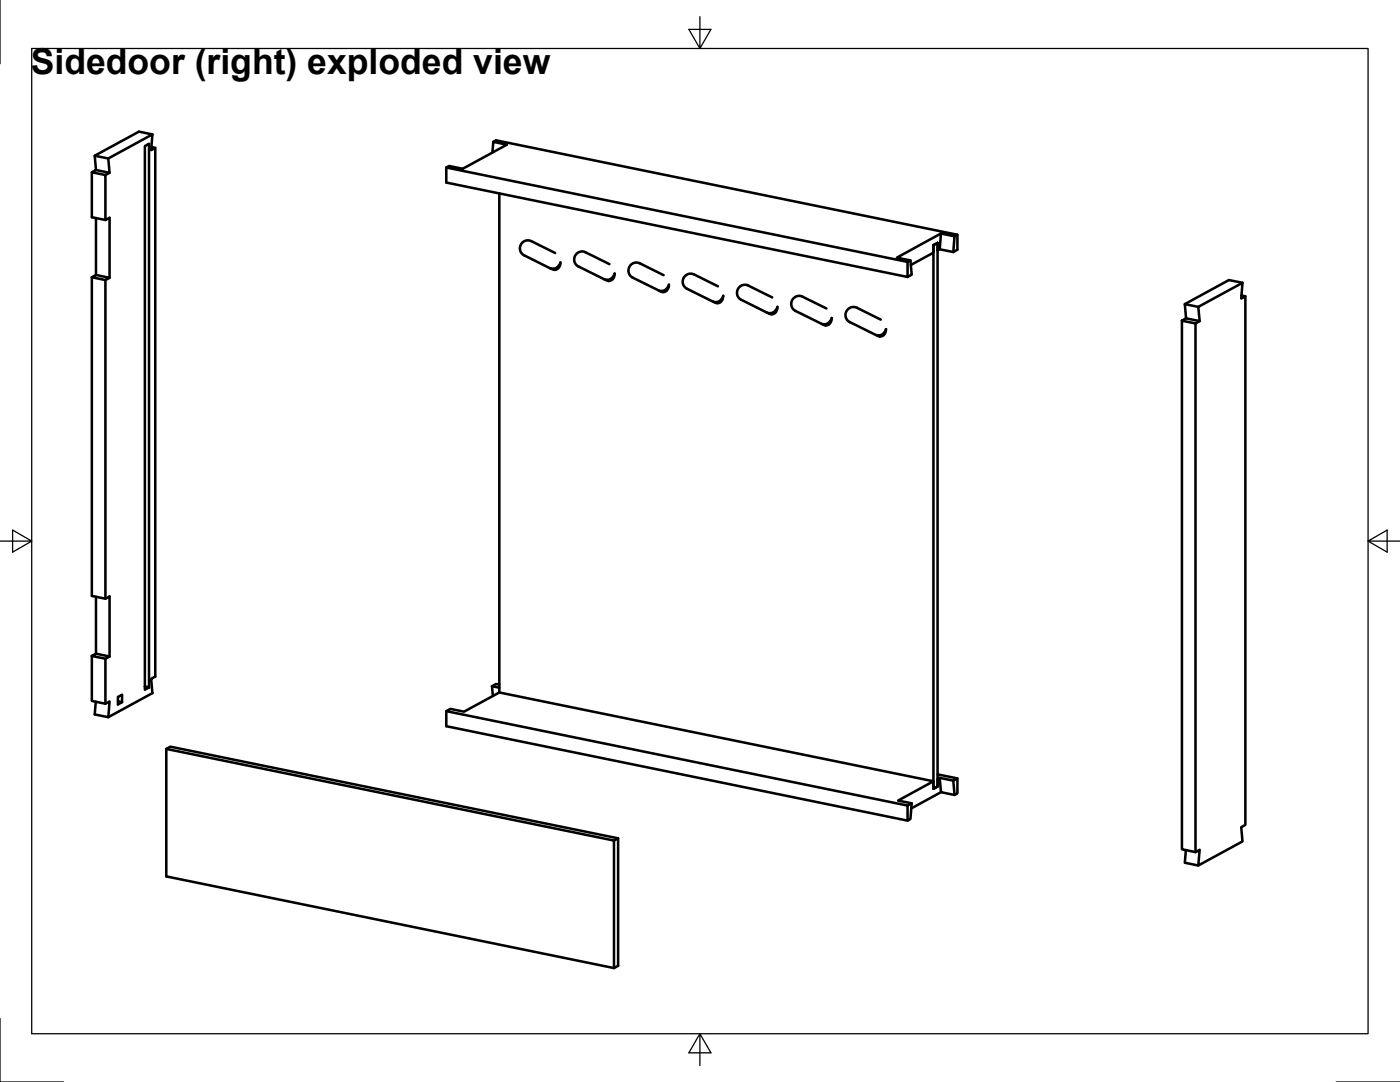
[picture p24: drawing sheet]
<svg xmlns="http://www.w3.org/2000/svg" width="279mm" height="216mm" viewBox="0 0 279 216" stroke-linecap="round" stroke-linejoin="round" font-family="sans-serif">
<defs><g id="words">
<text font-size="7.1" x="6.1" y="14.8">Sidedoor (right) exploded view</text>
</g></defs>
<!-- layer: Visible -->
<g fill="none" stroke="#000" stroke-width=".51">
<path d="M18.9 31.1l2.7 .5 .3 2.9-2.7-.6M21.9 34.5l-.9 .4M30.2 29.3l.8 .2-.8 .5 .2-3.2-2.7-.5-8.8 4.8 .3 2.8-.9 .5M30.4 26.8l-8.8 4.8M31 29.5v105.5l-.8 .4 .2 2.9-8.8 4.8M89.1 33.4v3l92 18.9v-3M98.3 30.4l.1-2.1 2.8 .6-8.8 4.8-2.8-.6-.5 .3 92 18.9M98.4 28.3l.6-.3 92.1 18.8v3l-.9 .5-2.7-.6 .3-3.1M99.7 38.6v99.6M18.3 55.3v63.6l2.7 .6 .9-.5v12M18.3 55.3l.9-.4 2.7 .5-.9 .5zM19.2 43.5v11.4"/>
<path d="M21 43.9v-9l-2.7-.5v8.9l2.7 .6 .9-.4v11.9M21 55.9v63.6M110.4 53.6l.2 .2M110.8 50.5l-5.3-2.5h-.4l-.7 .3-.6 .9v.8l.5 .8 5.5 2.7M111.8 52.4a1.19 1.19 0 0 1-.5 1.2 1.19 1.19 0 0 1-1.3 0M111.9 52.4a1.55 1.55 0 0 1-2.1 1.1M121.3 55.9l.2 .2M121.6 52.7l-5.2-2.5-.9 .1-.8 .8-.1 1 .6 .9 5.4 2.7a1.55 1.55 0 0 0 2.1-1.1M122.7 54.6a1.18 1.18 0 0 1-.5 1.2 1.18 1.18 0 0 1-1.4 0M132.1 58.1l.2 .2M132.4 54.9l-4.7-2.4-.6-.1-.6 .1-.7 .5-.4 .7 .1 .6a1.43 1.43 0 0 0 .8 1.1l5.1 2.6a1.55 1.55 0 0 0 2.1-1.2M133.5 56.8a1.19 1.19 0 0 1-.5 1.3 1.19 1.19 0 0 1-1.4-.1"/>
<path d="M143.3 57.1l-5.3-2.5h-.4l-.7 .3-.6 .9v1l.5 .6 5.5 2.8M154.1 59.4l-5.1-2.5-1.1 .1-.5 .5-.3 .6 .1 1 .5 .6 5.4 2.7M181.7 52l.2 2.8-.8 .5M186.3 48.9v1.5l-4.5 2.5M187.1 48.5v108.5l-.8 .4v-108.5M187.1 48.5v1.5l.4-.3M187.1 48.5l-.8 .4M187.8 46.6l-8.8 4.8 2.7 .6-.6 .3M187.8 46.6l2.7 .6-.3 3.1M191.1 46.8l-.6 .4M247.8 58.9l.7 .2M248 56.4l-2.7-.5-8.8 4.8"/>
<path d="M142.3 60.2a1.55 1.55 0 0 0 2-1.2 1.18 1.18 0 0 1-.5 1.3 1.18 1.18 0 0 1-1.3-.1M142.9 60.3l.2 .2M153.1 62.4a1.55 1.55 0 0 0 2.1-1.2 1.19 1.19 0 0 1-.6 1.3 1.19 1.19 0 0 1-1.3 0M153.8 62.5l.1 .2M164.6 64.7l.2 .2M164.9 61.6l-5.1-2.5-1.1 .1-.4 .3-.3 .6-.1 .6 .1 .6 .5 .6 5.4 2.7a1.55 1.55 0 0 0 2.1-1.1 1.19 1.19 0 0 1-.5 1.2 1.19 1.19 0 0 1-1.4 0M175.4 67l.2 .1M175.8 63.8l-5.3-2.5h-.5l-.7 .3-.5 .9v.9l.5 .7 5.5 2.7a1.55 1.55 0 0 0 2-1.1 1.2 1.2 0 0 1-.5 1.2 1.2 1.2 0 0 1-1.3 0M235.9 64l2.7 .5 .8-.4-.3-2.9 8.9-4.8-.3 3.2 .8-.5v105.5l-.8 .5 .3 2.8-8.9 4.8 .3-3.1-.8 .4-2.7-.5zM236.7 63.5l2.7 .6M238.6 64.5v105.5M239.1 61.2l-2.6-.5 .2 2.8-.8 .5"/>
<path d="M19.2 119.1v11.3M18.3 130.9v9l2.7 .5v-9M18.3 130.9l.9-.5 2.7 .6-.9 .4zM23.5 139.9l.9 .2-.9 .5v-1.5l.9-.5v1.5M28.9 137l.8 .2-.8 .4v-108.5l.8-.4v108.5M98.2 136.9l.2 2M98.2 136.9l1.5 .3M99.7 136.6l-.7-.1-.8 .4M19.1 140l-.2 2.6 2.7 .5 .3-3.1-.9 .4M33.2 149.4l89.3 18.3v25.5M89.1 141.9l.8-.4 2.7 .5 7.1-3.8 86.6 17.7-7.1 3.8 2.7 .6-.8 .4v3l-92-18.8zM89.1 141.9l92 18.8"/>
<path d="M187.1 154.5l4 .8-.9 .5-2.7-.6-.4 .2v1.6l-.8 .4v-1.5M187.5 155.2l.3 2.9 2.7 .5 .6-.3v-3M187.8 158.1l-5.9 3.2M190.2 155.8l.3 2.8M123.4 167.3l-89.4-18.3-.8 .4v25.5l89.3 18.3 .9-.5v-25.4l-.9 .4M181.9 160.3l-.2 3.1-.6 .3M236.7 169.6l-.2 2.5 2.6 .6"/>
</g>
<!-- layer: Border -->
<path d="M0 0v12.7M6.3 9.7h266.7v196.6h-266.7zM139.7 3.3v6.4l2.2-3.8h-4.4l2.2 3.8M0 108h6.3l-3.8-2.2v4.4l3.8-2.2M273 108l3.8 2.2v-4.4l-3.8 2.2h6.4M0 203.2v12.7h12.7M139.7 206.3l-2.2 3.8h4.4l-2.2-3.8v6.3M266.7 215.9h12.7" fill="none" stroke="#000" stroke-width=".25"/>
<use href="#words"/>
</svg>
